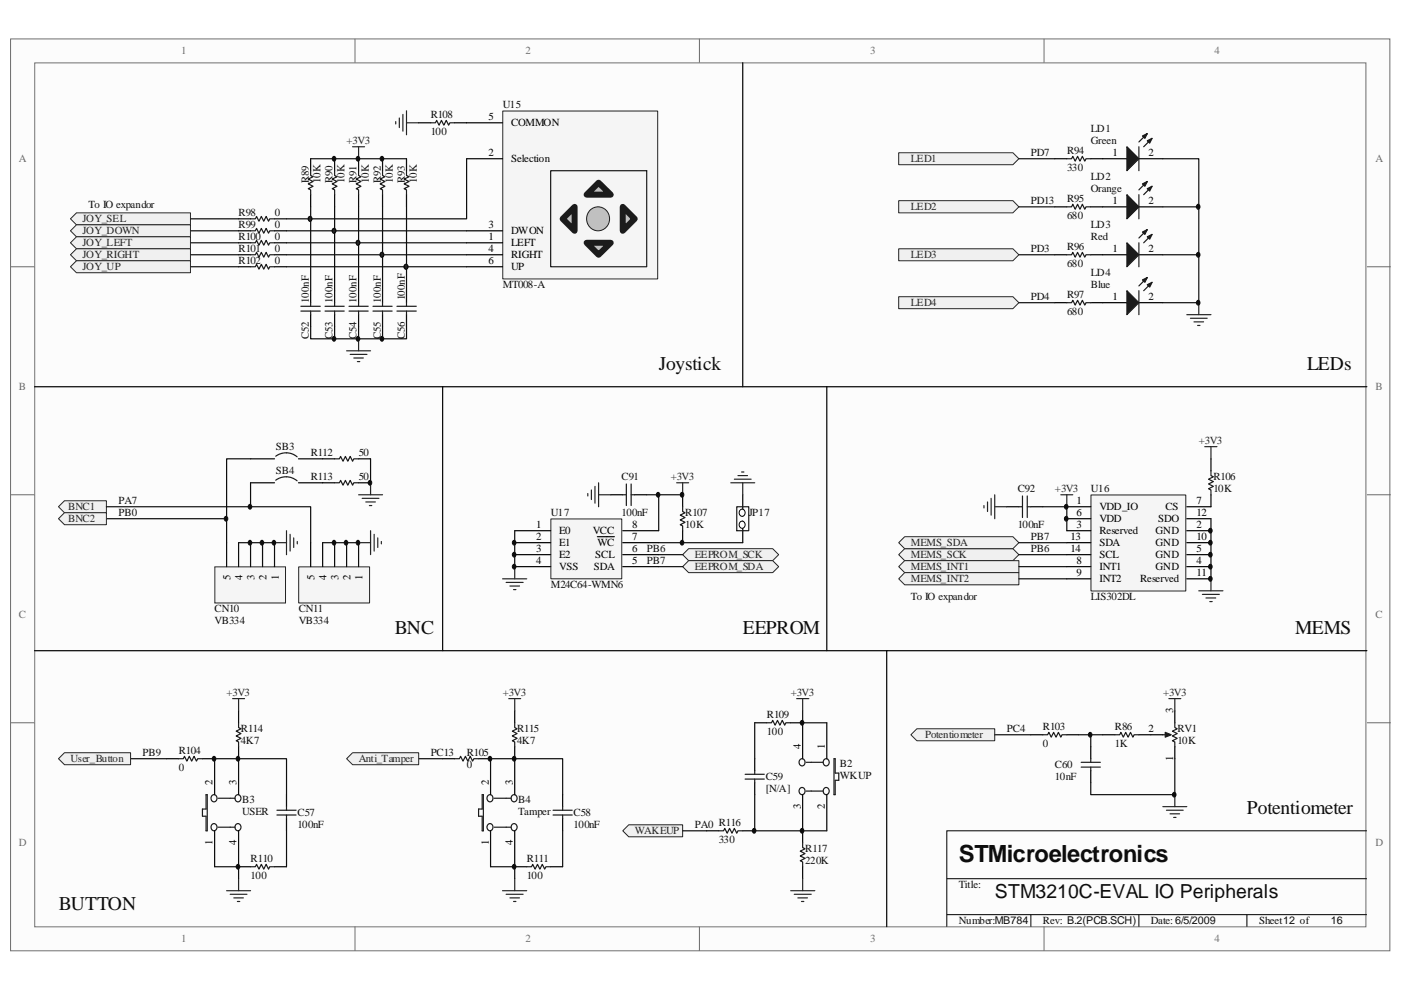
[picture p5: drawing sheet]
<svg xmlns="http://www.w3.org/2000/svg" width="297mm" height="210mm" viewBox="0 0 297 210" stroke-linecap="round" stroke-linejoin="round" font-family="sans-serif">
<defs><g id="words">
<text font-size="5" fill="#0e0e0e" x="203.3" y="182.7">STMicroelectronics</text>
<g font-size="4.1" fill="#0e0e0e">
<text x="139.7" y="78.5">Joystick</text>
<text x="277.1" y="78.5">LEDs</text>
<text x="83.7" y="134.5">BNC</text>
<text x="157.5" y="134.5">EEPROM</text>
<text x="274.6" y="134.5">MEMS</text>
<text x="264.4" y="172.6">Potentiometer</text>
<text x="210.9" y="190.5">STM3210C-EVAL IO Peripherals</text>
<text x="12.4" y="193">BUTTON</text>
</g>
<g font-size="2.3" fill="#706f64">
<text x="38.4" y="11.5">1</text>
<text x="111.4" y="11.5">2</text>
<text x="184.5" y="11.5">3</text>
<text x="257.5" y="11.5">4</text>
<text x="4" y="34.4">A</text>
<text x="291.6" y="34.4">A</text>
<text x="4" y="82.7">B</text>
<text x="291.6" y="82.7">B</text>
<text x="4" y="131.1">C</text>
<text x="291.6" y="131.1">C</text>
<text x="4" y="179.4">D</text>
<text x="291.6" y="179.4">D</text>
<text x="38.4" y="199.8">1</text>
<text x="111.4" y="199.8">2</text>
<text x="184.5" y="199.8">3</text>
<text x="257.5" y="199.8">4</text>
</g>
<g font-size="2.3" fill="#0e0e0e">
<text x="106.6" y="22.9">U15</text>
<text x="91.3" y="25">R108</text>
<text x="91.3" y="28.5">100</text>
<text x="231.3" y="28">LD1</text>
<text x="218.6" y="33.1">PD7</text>
<text x="226.2" y="32.6">R94</text>
<text x="231.3" y="30.6">Green</text>
<text x="65.4" y="38.8" transform="rotate(-90 65.4 38.8)">R89</text>
<text x="68" y="38.8" transform="rotate(-90 68 38.8)">10K</text>
<text x="70.5" y="38.8" transform="rotate(-90 70.5 38.8)">R90</text>
<text x="73.1" y="38.8" transform="rotate(-90 73.1 38.8)">10K</text>
<text x="75.6" y="38.8" transform="rotate(-90 75.6 38.8)">R91</text>
<text x="78.2" y="38.8" transform="rotate(-90 78.2 38.8)">10K</text>
<text x="80.7" y="38.8" transform="rotate(-90 80.7 38.8)">R92</text>
<text x="83.3" y="38.8" transform="rotate(-90 83.3 38.8)">10K</text>
<text x="85.8" y="38.8" transform="rotate(-90 85.8 38.8)">R93</text>
<text x="88.3" y="38.8" transform="rotate(-90 88.3 38.8)">10K</text>
<text x="226.2" y="36.2">330</text>
<text x="231.3" y="38.2">LD2</text>
<text x="231.3" y="40.8">Orange</text>
<text x="18.8" y="44.1">To IO expandor</text>
<text x="50.6" y="45.8">R98</text>
<text x="58.2" y="45.8">0</text>
<text x="218.6" y="43.3">PD13</text>
<text x="226.2" y="42.8">R95</text>
<text x="226.2" y="46.4">680</text>
<text x="50.6" y="53.5">R101</text>
<text x="50.6" y="50.9">R100</text>
<text x="50.6" y="48.4">R99</text>
<text x="58.2" y="53.5">0</text>
<text x="58.2" y="50.9">0</text>
<text x="58.2" y="48.4">0</text>
<text x="218.6" y="53.5">PD3</text>
<text x="226.2" y="53">R96</text>
<text x="231.3" y="48.4">LD3</text>
<text x="231.3" y="50.9">Red</text>
<text x="50.6" y="56">R102</text>
<text x="58.2" y="56">0</text>
<text x="226.2" y="56.5">680</text>
<text x="231.3" y="58.6">LD4</text>
<text x="65.4" y="64.2" transform="rotate(-90 65.4 64.2)">100nF</text>
<text x="70.5" y="64.2" transform="rotate(-90 70.5 64.2)">100nF</text>
<text x="75.6" y="64.2" transform="rotate(-90 75.6 64.2)">100nF</text>
<text x="80.7" y="64.2" transform="rotate(-90 80.7 64.2)">100nF</text>
<text x="85.8" y="63.7" transform="rotate(-90 85.8 63.7)">100nF</text>
<text x="106.6" y="61.1">MT008-A</text>
<text x="218.6" y="63.7">PD4</text>
<text x="226.2" y="63.2">R97</text>
<text x="231.3" y="61.1">Blue</text>
<text x="65.4" y="71.8" transform="rotate(-90 65.4 71.8)">C52</text>
<text x="70.5" y="71.8" transform="rotate(-90 70.5 71.8)">C53</text>
<text x="75.6" y="71.8" transform="rotate(-90 75.6 71.8)">C54</text>
<text x="80.7" y="71.8" transform="rotate(-90 80.7 71.8)">C55</text>
<text x="85.8" y="71.8" transform="rotate(-90 85.8 71.8)">C56</text>
<text x="226.2" y="66.7">680</text>
<text x="58.5" y="95.5">SB3</text>
<text x="58.5" y="100.5">SB4</text>
<text x="65.9" y="96.7">R112</text>
<text x="65.9" y="101.8">R113</text>
<text x="76.1" y="96.7">50</text>
<text x="76.1" y="101.8">50</text>
<text x="131.8" y="101.8">C91</text>
<text x="257.3" y="101.8">R106</text>
<text x="25.1" y="106.9">PA7</text>
<text x="215.8" y="104.4">C92</text>
<text x="231.3" y="104.4">U16</text>
<text x="257.3" y="104.4">10K</text>
<text x="25.1" y="109.4">PB0</text>
<text x="116.8" y="109.4">U17</text>
<text x="131.8" y="109.4">100nF</text>
<text x="145.3" y="109.4">R107</text>
<text x="145.3" y="112">10K</text>
<text x="158.7" y="109.4">JP17</text>
<text x="215.8" y="112">100nF</text>
<text x="137.1" y="117.1">PB6</text>
<text x="137.1" y="119.6">PB7</text>
<text x="218.6" y="114.6">PB7</text>
<text x="218.6" y="117.1">PB6</text>
<text x="116.8" y="124.7">M24C64-WMN6</text>
<text x="45.5" y="129.8">CN10</text>
<text x="63.3" y="129.8">CN11</text>
<text x="193.1" y="127.3">To IO expandor</text>
<text x="231.3" y="127.3">LIS302DL</text>
<text x="45.5" y="132.3">VB334</text>
<text x="63.3" y="132.3">VB334</text>
<text x="51.1" y="155.2">R114</text>
<text x="109.6" y="155.2">R115</text>
<text x="162.6" y="152.2">R109</text>
<text x="162.6" y="155.7">100</text>
<text x="213.5" y="155.2">PC4</text>
<text x="221.1" y="154.7">R103</text>
<text x="236.4" y="154.7">R86</text>
<text x="249.6" y="155.2">RV1</text>
<text x="30.2" y="160.3">PB9</text>
<text x="37.9" y="159.8">R104</text>
<text x="51.1" y="157.8">4K7</text>
<text x="91.3" y="160.3">PC13</text>
<text x="99" y="160.3">R105</text>
<text x="109.6" y="157.8">4K7</text>
<text x="221.1" y="158.3">0</text>
<text x="236.4" y="158.3">1K</text>
<text x="249.6" y="157.8">10K</text>
<text x="37.9" y="163.4">0</text>
<text x="99" y="162.9">0</text>
<text x="162.3" y="165.4">C59</text>
<text x="162.3" y="168">[N/A]</text>
<text x="178.1" y="162.6">B2</text>
<text x="178.1" y="165.2">WKUP</text>
<text x="223.6" y="162.9">C60</text>
<text x="223.6" y="165.4">10nF</text>
<text x="51.3" y="170.3">B3</text>
<text x="51.3" y="172.8">USER</text>
<text x="63.1" y="173.1">C57</text>
<text x="109.9" y="170.3">B4</text>
<text x="109.9" y="172.8">Tamper</text>
<text x="121.6" y="173.1">C58</text>
<text x="63.1" y="175.6">100nF</text>
<text x="121.6" y="175.6">100nF</text>
<text x="147.3" y="175.6">PA0 R116</text>
<text x="152.4" y="178.6">330</text>
<text x="53.1" y="182.7">R110</text>
<text x="111.7" y="182.7">R111</text>
<text x="170.7" y="180.7">R117</text>
<text x="170.7" y="183.2">220K</text>
<text x="53.1" y="186.3">100</text>
<text x="111.7" y="186.3">100</text>
<text x="203.3" y="188.3">Title:</text>
<text x="203.3" y="196">Number:MB784</text>
<text x="221.1" y="196">Rev: B.2(PCB.SCH)</text>
<text x="244" y="196">Date:6/5/2009</text>
<text x="267" y="196">Sheet12 of</text>
<text x="282.2" y="196">16</text>
</g>
<g font-size="2.3">
<text x="103.5" y="25.5">5</text>
<text x="108.4" y="26.8">COMMON</text>
<text x="103.5" y="33.1">2</text>
<text x="108.4" y="34.4">Selection</text>
<text x="235.9" y="33.1">1</text>
<text x="243.5" y="33.1">2</text>
<text x="235.9" y="43.3">1</text>
<text x="243.5" y="43.3">2</text>
<text x="103.5" y="48.4">3</text>
<text x="103.5" y="50.9">1</text>
<text x="103.5" y="53.5">4</text>
<text x="108.4" y="49.7">DWON</text>
<text x="108.4" y="52.2">LEFT</text>
<text x="235.9" y="53.5">1</text>
<text x="243.5" y="53.5">2</text>
<text x="103.5" y="56">6</text>
<text x="108.4" y="54.7">RIGHT</text>
<text x="108.4" y="57.3">UP</text>
<text x="235.9" y="63.7">1</text>
<text x="243.5" y="63.7">2</text>
<text x="228.3" y="106.9">1</text>
<text x="253.7" y="106.9">7</text>
<text x="113.7" y="112">1</text>
<text x="118.6" y="113.3">E0</text>
<text x="125.7" y="113.3">VCC</text>
<text x="134.1" y="112">8</text>
<text x="228.3" y="112">3</text>
<text x="228.3" y="109.4">6</text>
<text x="233.1" y="108.2">VDD_IO</text>
<text x="233.1" y="113.3">Reserved</text>
<text x="233.1" y="110.7">VDD</text>
<text x="245" y="113.3">GND</text>
<text x="245.6" y="110.7">SDO</text>
<text x="247.1" y="108.2">CS</text>
<text x="253.7" y="109.4">12</text>
<text x="253.7" y="112">2</text>
<text x="113.7" y="114.6">2</text>
<text x="113.7" y="117.1">3</text>
<text x="113.7" y="119.6">4</text>
<text x="118.6" y="115.8">E1</text>
<text x="118.6" y="118.4">E2</text>
<text x="126.2" y="118.4">SCL</text>
<text x="126.7" y="115.8">WC</text>
<text x="134.1" y="119.6">5</text>
<text x="134.1" y="117.1">6</text>
<text x="134.1" y="114.6">7</text>
<text x="227" y="114.6">13</text>
<text x="227" y="117.1">14</text>
<text x="228.3" y="119.6">8</text>
<text x="233.1" y="115.8">SDA</text>
<text x="233.1" y="118.4">SCL</text>
<text x="245" y="118.4">GND</text>
<text x="245" y="115.8">GND</text>
<text x="253.7" y="119.6">4</text>
<text x="253.7" y="117.1">5</text>
<text x="253.7" y="114.6">10</text>
<text x="48.9" y="123" transform="rotate(-90 48.9 123)">5</text>
<text x="51.4" y="123" transform="rotate(-90 51.4 123)">4</text>
<text x="54" y="123" transform="rotate(-90 54 123)">3</text>
<text x="56.5" y="123" transform="rotate(-90 56.5 123)">2</text>
<text x="59.1" y="123" transform="rotate(-90 59.1 123)">1</text>
<text x="66.7" y="123" transform="rotate(-90 66.7 123)">5</text>
<text x="69.3" y="123" transform="rotate(-90 69.3 123)">4</text>
<text x="71.8" y="123" transform="rotate(-90 71.8 123)">3</text>
<text x="74.3" y="123" transform="rotate(-90 74.3 123)">2</text>
<text x="76.9" y="123" transform="rotate(-90 76.9 123)">1</text>
<text x="118.6" y="120.9">VSS</text>
<text x="125.9" y="120.9">SDA</text>
<text x="228.3" y="122.2">9</text>
<text x="233.1" y="120.9">INT1</text>
<text x="233.1" y="123.4">INT2</text>
<text x="241.7" y="123.4">Reserved</text>
<text x="245" y="120.9">GND</text>
<text x="253.7" y="122.2">11</text>
<text x="243.5" y="155.2">2</text>
<text x="248.7" y="151.2" transform="rotate(-90 248.7 151.2)">3</text>
<text x="169.8" y="158.8" transform="rotate(-90 169.8 158.8)">4</text>
<text x="174.9" y="158.8" transform="rotate(-90 174.9 158.8)">1</text>
<text x="248.7" y="161.4" transform="rotate(-90 248.7 161.4)">1</text>
<text x="45.1" y="166.5" transform="rotate(-90 45.1 166.5)">2</text>
<text x="50.2" y="166.5" transform="rotate(-90 50.2 166.5)">3</text>
<text x="103.6" y="166.5" transform="rotate(-90 103.6 166.5)">2</text>
<text x="108.7" y="166.5" transform="rotate(-90 108.7 166.5)">3</text>
<text x="169.8" y="171.6" transform="rotate(-90 169.8 171.6)">3</text>
<text x="174.9" y="171.6" transform="rotate(-90 174.9 171.6)">2</text>
<text x="45.1" y="179.2" transform="rotate(-90 45.1 179.2)">1</text>
<text x="50.2" y="179.2" transform="rotate(-90 50.2 179.2)">4</text>
<text x="103.6" y="179.2" transform="rotate(-90 103.6 179.2)">1</text>
<text x="108.7" y="179.2" transform="rotate(-90 108.7 179.2)">4</text>
</g>
<g font-size="2.3" fill="#262626">
<text x="73.5" y="30.6">+3V3</text>
<text x="193.1" y="34.4">LED1</text>
<text x="17.5" y="47.1">JOY_SEL</text>
<text x="193.1" y="44.6">LED2</text>
<text x="17.5" y="49.7">JOY_DOWN</text>
<text x="17.5" y="52.2">JOY_LEFT</text>
<text x="17.5" y="54.7">JOY_RIGHT</text>
<text x="17.5" y="57.3">JOY_UP</text>
<text x="193.1" y="54.7">LED3</text>
<text x="193.1" y="64.9">LED4</text>
<text x="254.2" y="94.2">+3V3</text>
<text x="142.2" y="101.8">+3V3</text>
<text x="223.6" y="104.4">+3V3</text>
<text x="14.5" y="108.2">BNC1</text>
<text x="14.5" y="110.7">BNC2</text>
<text x="147.3" y="118.4">EEPROM_SCK</text>
<text x="193.1" y="118.4">MEMS_SCK</text>
<text x="193.1" y="115.8">MEMS_SDA</text>
<text x="147.3" y="120.9">EEPROM_SDA</text>
<text x="193.1" y="120.9">MEMS_INT1</text>
<text x="193.1" y="123.4">MEMS_INT2</text>
<text x="48" y="147.6">+3V3</text>
<text x="106.6" y="147.6">+3V3</text>
<text x="167.7" y="147.6">+3V3</text>
<text x="246.6" y="147.6">+3V3</text>
<text x="15" y="161.6">User_Button</text>
<text x="76.1" y="161.6">Anti_Tamper</text>
<text x="196.2" y="156.5">Potentiometer</text>
<text x="134.6" y="176.9">WAKEUP</text>
</g>
</g></defs>
<path d="M2.3 8.3h292.4v193.3h-292.4z" fill="#fcfcfc"/>
<path d="M2.2 8.3h292.5v193.3h-292.5z" fill="none" stroke="#6e6e6e" stroke-width=".21"/>
<path d="M7.4 13.4h282.2v183.1h-282.2z" fill="#fcfcfc"/>
<g fill="none" stroke="#6e6e6e" stroke-width=".21">
<path d="M7.4 13.3h282.2v183.2h-282.2zM75.3 8.2v5.1M148.3 8.2v5.1M221.4 8.2v5.1M2.2 56.6h5.1M289.8 56.6h5.1M2.2 104.9h5.1M289.8 104.9h5.1M2.2 153.2h5.1M289.8 153.2h5.1M75.3 196.5v5.1M148.3 196.5v5.1"/>
<path d="M221.4 196.5v5.1"/>
</g>
<path d="M289.8 176.1h-89.1v20.4M200.7 186.3h89.1M200.7 193.9h89.1M218.6 193.9v2.6M241.5 193.9v2.6M264.4 193.9v2.6" fill="none" stroke="#000" stroke-width=".21"/>
<path d="M45.6 120.2h14.9v7.6h-14.9z" fill="#f5f5f5"/>
<path d="M45.5 120.2h15v7.6h-15z" fill="none" stroke="#262626" stroke-width=".21"/>
<path d="M48 115.1v5M50.6 115.1v5M53.1 115.1v5M55.7 115.1v5M58.2 115.1v5" fill="none" stroke="#000" stroke-width=".25"/>
<path d="M22.6 110h25.4v5.1M50.6 115.1h7.6" fill="none" stroke="#0e0e0e" stroke-width=".25"/>
<path d="M58.2 115.1h2.5M60.7 112.5v5.1M61.5 113.3v3.5M62.3 114v2.1M63 114.8v.5" fill="none" stroke="#262626" stroke-width=".25"/>
<path d="M12.4 107.4l1.3-1.2h8.9v2.5h-8.9z" fill-rule="evenodd" fill="#f0f0f0"/>
<path d="M12.4 107.4l1.3-1.2h8.9v2.5h-8.9z" fill="none" stroke="#262626" stroke-width=".21"/>
<path d="M63.4 120.2h15v7.6h-15z" fill="#f5f5f5"/>
<path d="M63.3 120.2h15.1v7.6h-15.1z" fill="none" stroke="#262626" stroke-width=".21"/>
<path d="M65.9 115.1v5M68.4 115.1v5M70.9 115.1v5M73.5 115.1v5M76 115.1v5" fill="none" stroke="#000" stroke-width=".25"/>
<path d="M22.6 107.4h43.3v7.7M68.4 115.1h7.6" fill="none" stroke="#0e0e0e" stroke-width=".25"/>
<path d="M76 115.1h2.6M78.6 112.5v5.1M79.3 113.3v3.5M80.1 114v2.1M80.9 114.8v.5" fill="none" stroke="#262626" stroke-width=".25"/>
<path d="M12.4 110l1.3-1.3h8.9v2.6h-8.9z" fill-rule="evenodd" fill="#f0f0f0"/>
<path d="M12.4 110l1.3-1.3h8.9v2.6h-8.9z" fill="none" stroke="#262626" stroke-width=".21"/>
<path d="M233.8 54h5.1M241.5 54h5M53.1 97.3h5.1M63.3 97.3h7.6M76 97.3h2.6M53.1 102.4h5.1M63.3 102.4h7.6M76 102.4h2.6" fill="none" stroke="#000" stroke-width=".25"/>
<path d="M58.5 96.7a3.7 3.7 0 0 1 4.5 .2M70.9 97.3h1.1l.2-.5 .5 1 .5-1 .5 1 .5-1 .6 1 .2-.5h1M58.5 101.8a3.7 3.7 0 0 1 4.5 .1M70.9 102.4h1.1l.2-.5 .5 1 .5-1 .5 1 .5-1 .6 1 .2-.5h1" fill="none" stroke="#1c1c1c" stroke-width=".25"/>
<path d="M76 104.9h5.1M76.8 105.7h3.5M77.6 106.4h2M78.3 107.2h.5M78.6 102.4v2.5" fill="none" stroke="#262626" stroke-width=".25"/>
<path d="M53.1 97.3h-5.1v12.7M78.6 97.3v5.1M53.1 102.4v5" fill="none" stroke="#0e0e0e" stroke-width=".25"/>
<path d="M238.9 51.5l2.6 2.5-2.6 2.6z" fill="#1c1c1c"/>
<path d="M238.9 51.5l2.6 2.5-2.6 2.6zM243.2 48.7l-1.7 1.8M244.3 49.7l-1.8 1.8" fill="none" stroke="#1c1c1c" stroke-width=".25"/>
<path d="M243.2 50.2l1.1-.5-.5 1z" fill="#1c1c1c"/>
<path d="M243.2 50.2l1.1-.5-.5 1z" fill="none" stroke="#1c1c1c" stroke-width=".25"/>
<path d="M242.2 49.2l1-.5-.5 1z" fill="#1c1c1c"/>
<path d="M241.5 51.5v5.1M242.2 49.2l1-.5-.5 1z" fill="none" stroke="#1c1c1c" stroke-width=".25"/>
<path d="M233.8 43.9h5.1M241.5 43.9h5" fill="none" stroke="#000" stroke-width=".25"/>
<path d="M238.9 41.3l2.6 2.6-2.6 2.5z" fill="#1c1c1c"/>
<path d="M243.2 38.5l-1.7 1.8M244.3 39.5l-1.8 1.8M238.9 41.3l2.6 2.6-2.6 2.5z" fill="none" stroke="#1c1c1c" stroke-width=".25"/>
<path d="M243.2 40l1.1-.5-.5 1z" fill="#1c1c1c"/>
<path d="M243.2 40l1.1-.5-.5 1z" fill="none" stroke="#1c1c1c" stroke-width=".25"/>
<path d="M242.2 39l1-.5-.5 1z" fill="#1c1c1c"/>
<path d="M242.2 39l1-.5-.5 1zM241.5 41.3v5.1" fill="none" stroke="#1c1c1c" stroke-width=".25"/>
<path d="M233.8 64.2h5.1M241.5 64.2h5" fill="none" stroke="#000" stroke-width=".25"/>
<path d="M238.9 61.6l2.6 2.6-2.6 2.5z" fill="#1c1c1c"/>
<path d="M243.2 58.8l-1.7 1.8M244.3 59.9l-1.8 1.7M238.9 61.6l2.6 2.6-2.6 2.5z" fill="none" stroke="#1c1c1c" stroke-width=".25"/>
<path d="M243.2 60.4l1.1-.5-.5 1z" fill="#1c1c1c"/>
<path d="M243.2 60.4l1.1-.5-.5 1z" fill="none" stroke="#1c1c1c" stroke-width=".25"/>
<path d="M242.2 59.4l1-.6-.5 1.1z" fill="#1c1c1c"/>
<path d="M242.2 59.4l1-.6-.5 1.1zM241.5 61.6v5.1" fill="none" stroke="#1c1c1c" stroke-width=".25"/>
<path d="M233.8 33.7h5.1M241.5 33.7h5" fill="none" stroke="#000" stroke-width=".25"/>
<path d="M238.9 31.1l2.6 2.6-2.6 2.5z" fill="#1c1c1c"/>
<path d="M238.9 31.1l2.6 2.6-2.6 2.5zM243.2 28.3l-1.7 1.8M244.3 29.3l-1.8 1.8" fill="none" stroke="#1c1c1c" stroke-width=".25"/>
<path d="M243.2 29.8l1.1-.5-.5 1.1z" fill="#1c1c1c"/>
<path d="M243.2 29.8l1.1-.5-.5 1.1z" fill="none" stroke="#1c1c1c" stroke-width=".25"/>
<path d="M242.2 28.8l1-.5-.5 1z" fill="#1c1c1c"/>
<path d="M226.2 33.7h1l.3-.6 .5 1.1 .5-1.1 .5 1.1 .5-1.1 .5 1.1 .2-.5h1.1M241.5 31.1v5.1M242.2 28.8l1-.5-.5 1zM226.2 43.9h1l.3-.6 .5 1.1 .5-1.1 .5 1.1 .5-1.1 .5 1.1 .2-.5h1.1M226.2 54h1l.3-.5 .5 1 .5-1 .5 1 .5-1 .5 1 .2-.5h1.1M226.2 64.2h1l.3-.5 .5 1 .5-1 .5 1 .5-1 .5 1 .2-.5h1.1" fill="none" stroke="#1c1c1c" stroke-width=".25"/>
<path d="M216 33.7h7.6M246.5 33.7h7.7v30.5h-7.7M216 43.9h7.6M216 54h7.6M246.5 43.9h7.7M246.5 54h7.7M216 64.2h7.6" fill="none" stroke="#0e0e0e" stroke-width=".25"/>
<path d="M251.6 66.7h5.1M252.4 67.5h3.5M253.1 68.2h2.1M253.9 69h.5M254.2 64.2v2.5" fill="none" stroke="#262626" stroke-width=".25"/>
<path d="M223.6 33.7h2.6M231.3 33.7h2.5M223.6 43.9h2.6M223.6 54h2.6M231.3 43.9h2.5M231.3 54h2.5M223.6 64.2h2.6M231.3 64.2h2.5" fill="none" stroke="#000" stroke-width=".25"/>
<path d="M190.5 62.9h24.3l1.2 1.3-1.2 1.2h-24.3z" fill-rule="evenodd" fill="#f0f0f0"/>
<path d="M190.5 62.9h24.3l1.2 1.3-1.2 1.2h-24.3z" fill="none" stroke="#262626" stroke-width=".21"/>
<path d="M190.5 52.7h24.3l1.2 1.3-1.2 1.3h-24.3z" fill-rule="evenodd" fill="#f0f0f0"/>
<path d="M190.5 52.7h24.3l1.2 1.3-1.2 1.3h-24.3z" fill="none" stroke="#262626" stroke-width=".21"/>
<path d="M190.5 32.4h24.3l1.2 1.3-1.2 1.2h-24.3z" fill-rule="evenodd" fill="#f0f0f0"/>
<path d="M190.5 32.4h24.3l1.2 1.3-1.2 1.2h-24.3z" fill="none" stroke="#262626" stroke-width=".21"/>
<path d="M190.5 42.5h24.3l1.2 1.4-1.2 1.2h-24.3z" fill-rule="evenodd" fill="#f0f0f0"/>
<path d="M190.5 42.5h24.3l1.2 1.4-1.2 1.2h-24.3z" fill="none" stroke="#262626" stroke-width=".21"/>
<path d="M249.1 150.7v2.5M249.1 158.3v2.6" fill="none" stroke="#000" stroke-width=".25"/>
<path d="M246.5 155.8h1.3" fill="none" stroke="#1c1c1c" stroke-width=".25"/>
<path d="M247.1 155.3l1.2 .5-1.2 .5z" fill="#1c1c1c"/>
<path d="M221.1 155.8h1l.3-.5 .5 1 .5-1 .5 1 .5-1 .5 1 .3-.5h1M247.1 155.3l1.2 .5-1.2 .5zM249.1 153.2v1.1l.5 .2-1 .5 1 .5-1 .5 1 .5-1 .6 .5 .2v1" fill="none" stroke="#1c1c1c" stroke-width=".25"/>
<path d="M218.6 155.8h2.5M226.2 155.8h2.5M244 155.8h2.5" fill="none" stroke="#000" stroke-width=".25"/>
<path d="M247.8 148.1h2.6M249.1 148.1v2.6M246.5 171h5.1M247.3 171.8h3.6M248.1 172.6h2M248.8 173.3h.5M249.1 168.5v2.5" fill="none" stroke="#262626" stroke-width=".25"/>
<path d="M193.1 155.8l1.3-1.3h16.5v2.6h-16.5z" fill-rule="evenodd" fill="#f0f0f0"/>
<path d="M193.1 155.8l1.3-1.3h16.5v2.6h-16.5z" fill="none" stroke="#262626" stroke-width=".21"/>
<g fill="none" stroke="#000" stroke-width=".25">
<path d="M65.9 33.7v2.5M70.9 33.7v2.5M76 33.7v2.5M81.1 33.7v2.5M86.2 33.7v2.5M88.8 26h2.5M96.4 26h2.5M65.9 41.3v2.6M70.9 41.3v2.6M76 41.3v2.6M81.1 41.3v2.6M86.2 41.3v2.6"/>
<path d="M65.9 61.6v2.6M65.9 66.7v2.6M70.9 61.6v2.6M70.9 66.7v2.6M76 61.6v2.6M76 66.7v2.6M81.1 61.6v2.6M81.1 66.7v2.6M86.2 61.6v2.6M86.2 66.7v2.6M231.3 158.3v2.6M231.3 163.4v2.5"/>
</g>
<g fill="none" stroke="#1c1c1c" stroke-width=".25">
<path d="M65.9 36.2v1l.5 .3-1 .5 1 .5-1 .5 1 .5-1 .5 .5 .3v1M70.9 36.2v1l.6 .3-1.1 .5 1.1 .5-1.1 .5 1.1 .5-1.1 .5 .5 .3v1M76 36.2v1l.5 .3-1 .5 1 .5-1 .5 1 .5-1 .5 .5 .3v1M81.1 36.2v1l.5 .3-1 .5 1 .5-1 .5 1 .5-1 .5 .5 .3v1M86.2 36.2v1l.5 .3-1 .5 1 .5-1 .5 1 .5-1 .5 .5 .3v1M91.3 26h1l.3-.5 .5 1 .5-1 .5 1 .5-1 .5 1 .3-.5h1M63.8 64.9h4.1M63.8 66h4.1M65.9 64.2v.7M65.9 66v.7M68.9 64.9h4.1M68.9 66h4.1"/>
<path d="M70.9 64.2v.7M70.9 66v.7M74 64.9h4.1M74 66h4.1M76 64.2v.7M76 66v.7M79.1 64.9h4M79.1 66h4M81.1 64.2v.7M81.1 66v.7M84.2 64.9h4.1M84.2 66h4.1"/>
<path d="M86.2 64.2v.7M86.2 66v.7M229.2 161.6h4.1M229.2 162.6h4.1M231.3 160.9v.7M231.3 162.6v.8"/>
</g>
<g fill="none" stroke="#0e0e0e" stroke-width=".25">
<path d="M65.9 33.7h20.3M65.9 43.9v17.7M70.9 43.9v17.7M76 43.9v17.7M81.1 43.9v17.7M86.2 43.9v17.7M65.9 69.3v2.5h20.3v-2.5M70.9 69.3v2.5M76 69.3v2.5M81.1 69.3v2.5M228.7 155.8h5.1M231.3 155.8v2.5"/>
<path d="M249.1 160.9v7.6h-17.8v-2.6"/>
</g>
<path d="M74.8 31.1h2.5M76 31.1v2.6M83.9 25.8v.5M84.7 25v2.1M85.4 24.3v3.5M86.2 23.5v5.1M86.2 26h2.6M73.5 74.4h5.1M74.2 75.1h3.6M75 75.9h2M75.8 76.7h.5M76 71.8v2.6" fill="none" stroke="#262626" stroke-width=".25"/>
<path d="M106.6 23.6h32.8v35.5h-32.8z" fill="#f5f5f5"/>
<path d="M106.6 23.5h32.8v35.6h-32.8z" fill="none" stroke="#262626" stroke-width=".21"/>
<circle cx="126.8" cy="46.4" r="2.49" fill="#c0c0c0"/>
<circle cx="126.8" cy="46.4" r="2.49" fill="none" stroke="#1c1c1c" stroke-width=".21"/>
<path d="M124.4 41.3l2.5-2.6 2.6 2.6z" fill="#c0c0c0"/>
<path d="M126.9 38.7l2.6 2.6h-5.1z" fill="none" stroke="#1c1c1c" stroke-width="1.3"/>
<path d="M121.8 43.9v5l-2.5-2.5z" fill="#c0c0c0"/>
<path d="M121.8 43.9v5l-2.5-2.5z" fill="none" stroke="#1c1c1c" stroke-width="1.3"/>
<path d="M124.4 51.5h5.1l-2.6 2.5z" fill="#c0c0c0"/>
<path d="M124.4 51.5h5.1l-2.6 2.5z" fill="none" stroke="#1c1c1c" stroke-width="1.3"/>
<path d="M132 43.9l2.6 2.5-2.6 2.5z" fill="#c0c0c0"/>
<path d="M132 43.9l2.6 2.5-2.6 2.5z" fill="none" stroke="#1c1c1c" stroke-width="1.3"/>
<g fill="none" stroke="#1c1c1c" stroke-width=".25">
<path d="M116.8 36.2h20.3v20.4h-20.3zM53.1 56.6h1l.3-.6 .5 1.1 .5-1.1 .5 1.1 .5-1.1 .5 1.1 .3-.5h1M53.1 54h1l.3-.5 .5 1 .5-1 .5 1 .5-1 .5 1 .3-.5h1M53.1 51.5h1l.3-.5 .5 1 .5-1 .5 1 .5-1 .5 1 .3-.5h1M53.1 48.9h1l.3-.5 .5 1 .5-1 .5 1 .5-1 .5 1 .3-.5h1M53.1 46.4h1l.3-.5 .5 1 .5-1 .5 1 .5-1 .5 1 .3-.5h1M50.6 153.2v1.1l.5 .2-1 .5 1 .5-1 .5 1 .5-1 .6 .5 .2v1M109.1 153.2v1.1l.5 .2-1 .5 1 .5-1 .5 1 .5-1 .6 .5 .2v1M162.6 153.2h1l.2-.5 .5 1.1 .5-1.1 .6 1.1 .5-1.1 .5 1.1 .2-.6h1M43.7 168.5h.2v7.6h-.2v-3h-.8v-1.6h.8zM44.9 174.8a.68 .68 0 0 1 .9 .1 .68 .68 0 0 1 0 .9 .68 .68 0 0 1-.9 .1 .9 .9 0 0 1 0-1.1zM44.9 168.7a.68 .68 0 0 1 .9 .1 .68 .68 0 0 1 0 .9 .68 .68 0 0 1-.9 .1 .92 .92 0 0 1 0-1.1z"/>
<path d="M46.3 175.4h3.5M46.3 169.2h3.5M50 168.7a.68 .68 0 0 1 .9 .1 .68 .68 0 0 1 0 .9 .68 .68 0 0 1-.9 .1 .92 .92 0 0 1 0-1.1zM50 174.8a.68 .68 0 0 1 .9 .1 .68 .68 0 0 1 0 .9 .68 .68 0 0 1-.9 .1 .9 .9 0 0 1 0-1.1zM58.7 171.8h4.1M58.7 172.8h4.1M60.7 171v.8M60.7 172.8v.8M102.2 168.5h.3v7.6h-.3v-3h-.7v-1.6h.7zM103.4 174.8a.67 .67 0 0 1 .9 .1 .67 .67 0 0 1 0 .9 .67 .67 0 0 1-.9 .1 .84 .84 0 0 1 0-1.1zM103.4 168.7a.67 .67 0 0 1 .9 .1 .67 .67 0 0 1 0 .9 .67 .67 0 0 1-.9 .1 .86 .86 0 0 1 0-1.1zM104.8 175.4h3.6"/>
<path d="M104.8 169.2h3.6M108.5 168.7a.68 .68 0 0 1 1 .1 .68 .68 0 0 1 0 .9 .68 .68 0 0 1-1 .1 .92 .92 0 0 1 0-1.1zM108.5 174.8a.68 .68 0 0 1 1 .1 .68 .68 0 0 1 0 .9 .68 .68 0 0 1-1 .1 .9 .9 0 0 1 0-1.1zM117.3 171.8h4M117.3 172.8h4M119.3 171v.8M119.3 172.8v.8M158 165.2h4M158 164.2h4M160 163.4v.8M160 165.2v.7M169.6 167.2a.67 .67 0 0 1 .9 .1 .67 .67 0 0 1 0 .9 .67 .67 0 0 1-.9 .1 .86 .86 0 0 1 0-1.1z"/>
<path d="M169.6 161.1a.67 .67 0 0 1 .9 .1 .67 .67 0 0 1 0 .9 .67 .67 0 0 1-.9 .1 .86 .86 0 0 1 0-1.1zM170.2 178.7v1l.5 .3-1 .5 1 .5-1 .5 1 .5-1 .5 .5 .3v1M170.9 161.6h3.6M170.9 167.7h3.6M174.7 161.1a.68 .68 0 0 1 .9 .1 .68 .68 0 0 1 0 .9 .68 .68 0 0 1-.9 .1 .92 .92 0 0 1 0-1.1zM174.7 167.2a.68 .68 0 0 1 .9 .1 .68 .68 0 0 1 0 .9 .68 .68 0 0 1-.9 .1 .92 .92 0 0 1 0-1.1zM176.8 160.9h.3v3h.7v1.5h-.7v3.1h-.3zM53.1 183.8h1l.3-.5 .5 1 .5-1 .5 1 .5-1 .5 1 .3-.5h1M111.7 183.8h1l.2-.5 .5 1 .6-1 .5 1 .5-1 .5 1 .2-.5h1.1"/>
</g>
<g fill="none" stroke="#000" stroke-width=".25">
<path d="M98.9 26h7.6M98.9 33.7h7.6M50.6 48.9h2.5M50.6 51.5h2.5M50.6 54h2.5M50.6 56.6h2.5M50.6 46.4h2.5M58.2 48.9h2.5M58.2 51.5h2.5M58.2 54h2.5M58.2 56.6h2.5M58.2 46.4h2.5"/>
<path d="M98.9 48.9h7.6M98.9 51.5h7.6M98.9 54h7.6M98.9 56.6h7.6M50.6 150.7v2.5M50.6 158.3v10.2M109.1 150.7v2.5M109.1 158.3v10.2M160 153.2h2.6M167.6 153.2h2.6v7.7M175.3 153.2v7.7M45.5 160.9v7.6"/>
<path d="M45.5 176.1v7.7M50.6 176.1v7.7h2.5M60.7 168.5v2.5M60.7 173.6v2.5M104 160.9v7.6M104 176.1v7.7M109.1 176.1v7.7h2.6M119.3 168.5v2.5M119.3 173.6v2.5M160 160.9v2.5M160 165.9v2.6M170.2 168.5v10.2"/>
<path d="M175.3 168.5v7.6M58.2 183.8h2.5M116.8 183.8h2.5M170.2 183.8v2.5"/>
</g>
<g fill="none" stroke="#262626" stroke-width=".25">
<path d="M49.3 148.1h2.6M50.6 148.1v2.6M107.9 148.1h2.5M109.1 148.1v2.6M168.9 148.1h2.6M170.2 148.1v2.6M48 188.8h5.1M48.8 189.6h3.6M49.6 190.4h2M50.3 191.1h.5M50.6 186.3v2.5M106.5 188.8h5.2"/>
<path d="M107.3 189.6h3.6M108.1 190.4h2M108.9 191.1h.5M109.1 186.3v2.5M167.6 188.8h5.2M168.4 189.6h3.6M169.2 190.4h2M169.9 191.1h.5M170.2 186.3v2.5"/>
</g>
<g fill="none" stroke="#0e0e0e" stroke-width=".25">
<path d="M98.9 33.7v12.7h-38.2M40.4 56.6h10.2M40.4 54h10.2M40.4 51.5h10.2M40.4 48.9h10.2M40.4 46.4h10.2M60.7 56.6h38.2M60.7 54h38.2M60.7 51.5h38.2M60.7 48.9h38.2M160 153.2v7.7M170.2 150.7v2.5h5.1"/>
<path d="M45.5 160.9h15.2v7.6M60.7 176.1v7.7M104 160.9h15.3v7.6M119.3 176.1v7.7M160 168.5v7.6h15.3M45.5 183.8h5.1v2.5M104 183.8h5.1v2.5"/>
</g>
<path d="M85.9 56.1a.47 .47 0 0 1 .6 .4 .47 .47 0 0 1-.6 .5 .6 .6 0 0 1 0-.9z" fill-rule="evenodd" fill="#262626"/>
<path d="M85.9 56.1a.47 .47 0 0 1 .6 .4 .47 .47 0 0 1-.6 .5 .6 .6 0 0 1 0-.9z" fill="none" stroke="#262626" stroke-width=".21"/>
<path d="M80.8 53.6a.46 .46 0 0 1 .6 .4 .46 .46 0 0 1-.6 .5 .61 .61 0 0 1 0-.9z" fill-rule="evenodd" fill="#262626"/>
<path d="M80.8 53.6a.46 .46 0 0 1 .6 .4 .46 .46 0 0 1-.6 .5 .61 .61 0 0 1 0-.9z" fill="none" stroke="#262626" stroke-width=".21"/>
<path d="M75.7 51a.45 .45 0 0 1 .6 .5 .45 .45 0 0 1-.6 .4 .6 .6 0 0 1 0-.9z" fill-rule="evenodd" fill="#262626"/>
<path d="M75.7 51a.45 .45 0 0 1 .6 .5 .45 .45 0 0 1-.6 .4 .6 .6 0 0 1 0-.9z" fill="none" stroke="#262626" stroke-width=".21"/>
<path d="M70.6 48.5a.45 .45 0 0 1 .6 .4 .45 .45 0 0 1-.6 .5 .6 .6 0 0 1 0-.9z" fill-rule="evenodd" fill="#262626"/>
<path d="M70.6 48.5a.45 .45 0 0 1 .6 .4 .45 .45 0 0 1-.6 .5 .6 .6 0 0 1 0-.9z" fill="none" stroke="#262626" stroke-width=".21"/>
<path d="M65.5 46a.45 .45 0 0 1 .6 .4 .45 .45 0 0 1-.6 .4 .6 .6 0 0 1 0-.8z" fill-rule="evenodd" fill="#262626"/>
<path d="M65.5 46a.45 .45 0 0 1 .6 .4 .45 .45 0 0 1-.6 .4 .6 .6 0 0 1 0-.8z" fill="none" stroke="#262626" stroke-width=".21"/>
<path d="M35.3 160.9h2.5M42.9 160.9h2.6M93.8 160.9h2.6M101.5 160.9h2.5M149.8 176.1h2.6M157.5 176.1h2.5" fill="none" stroke="#000" stroke-width=".25"/>
<path d="M37.8 160.9h1.1l.2-.5 .5 1 .5-1 .5 1 .5-1 .6 1 .2-.5h1M96.4 160.9h1l.3-.5 .5 1 .5-1 .5 1 .5-1 .5 1 .3-.5h1M152.4 176.1h1l.3-.5 .5 1.1 .5-1.1 .5 1.1 .5-1.1 .5 1.1 .3-.6h1" fill="none" stroke="#1c1c1c" stroke-width=".25"/>
<path d="M27.7 160.9h7.6M88.8 160.9h5" fill="none" stroke="#0e0e0e" stroke-width=".25"/>
<path d="M16.2 45.1h24.2v2.6h-24.2l-1.3-1.3z" fill-rule="evenodd" fill="#f0f0f0"/>
<path d="M16.2 45.1h24.2v2.6h-24.2l-1.3-1.3z" fill="none" stroke="#262626" stroke-width=".21"/>
<path d="M16.2 47.7h24.2v2.5h-24.2l-1.3-1.3z" fill-rule="evenodd" fill="#f0f0f0"/>
<path d="M16.2 47.7h24.2v2.5h-24.2l-1.3-1.3z" fill="none" stroke="#262626" stroke-width=".21"/>
<path d="M14.9 51.5l1.3-1.3h24.2v2.5h-24.2z" fill-rule="evenodd" fill="#f0f0f0"/>
<path d="M14.9 51.5l1.3-1.3h24.2v2.5h-24.2z" fill="none" stroke="#262626" stroke-width=".21"/>
<path d="M14.9 54l1.3-1.3h24.2v2.6h-24.2z" fill-rule="evenodd" fill="#f0f0f0"/>
<path d="M14.9 54l1.3-1.3h24.2v2.6h-24.2z" fill="none" stroke="#262626" stroke-width=".21"/>
<path d="M14.9 56.6l1.3-1.3h24.2v2.5h-24.2z" fill-rule="evenodd" fill="#f0f0f0"/>
<path d="M14.9 56.6l1.3-1.3h24.2v2.5h-24.2z" fill="none" stroke="#262626" stroke-width=".21"/>
<path d="M73.5 160.9l1.3-1.3h14v2.5h-14z" fill-rule="evenodd" fill="#f0f0f0"/>
<path d="M73.5 160.9l1.3-1.3h14v2.5h-14z" fill="none" stroke="#262626" stroke-width=".21"/>
<path d="M132 176.1l1.3-1.2h11.4v2.5h-11.4z" fill-rule="evenodd" fill="#f0f0f0"/>
<path d="M132 176.1l1.3-1.2h11.4v2.5h-11.4z" fill="none" stroke="#262626" stroke-width=".21"/>
<path d="M12.4 160.9l1.3-1.3h14v2.5h-14z" fill-rule="evenodd" fill="#f0f0f0"/>
<path d="M12.4 160.9l1.3-1.3h14v2.5h-14z" fill="none" stroke="#262626" stroke-width=".21"/>
<path d="M144.7 176.1h5.1" fill="none" stroke="#0e0e0e" stroke-width=".25"/>
<path d="M144.7 117.6l1.3-1.3h17.8l1.3 1.3-1.3 1.3h-17.8z" fill-rule="evenodd" fill="#f0f0f0"/>
<path d="M144.7 117.6l1.3-1.3h17.8l1.3 1.3-1.3 1.3h-17.8z" fill="none" stroke="#262626" stroke-width=".21"/>
<path d="M144.7 120.1l1.3-1.2h17.8l1.3 1.2-1.3 1.3h-17.8z" fill-rule="evenodd" fill="#f0f0f0"/>
<path d="M144.7 120.1l1.3-1.2h17.8l1.3 1.2-1.3 1.3h-17.8z" fill="none" stroke="#262626" stroke-width=".21"/>
<path d="M190.5 117.6l1.3-1.3h23l1.2 1.3-1.2 1.3h-23z" fill-rule="evenodd" fill="#f0f0f0"/>
<path d="M190.5 117.6l1.3-1.3h23l1.2 1.3-1.2 1.3h-23z" fill="none" stroke="#262626" stroke-width=".21"/>
<path d="M190.5 115.1l1.3-1.3h23l1.2 1.3-1.2 1.2h-23z" fill-rule="evenodd" fill="#f0f0f0"/>
<path d="M190.5 115.1l1.3-1.3h23l1.2 1.3-1.2 1.2h-23z" fill="none" stroke="#262626" stroke-width=".21"/>
<path d="M190.5 120.1l1.3-1.2h24.2v2.5h-24.2z" fill-rule="evenodd" fill="#f0f0f0"/>
<path d="M190.5 120.1l1.3-1.2h24.2v2.5h-24.2z" fill="none" stroke="#262626" stroke-width=".21"/>
<path d="M191.8 121.4h24.2v2.6h-24.2l-1.3-1.3z" fill-rule="evenodd" fill="#f0f0f0"/>
<path d="M191.8 121.4h24.2v2.6h-24.2l-1.3-1.3z" fill="none" stroke="#262626" stroke-width=".21"/>
<path d="M210.9 155.8h7.7" fill="none" stroke="#0e0e0e" stroke-width=".25"/>
<path d="M116.8 110.1h15v12.6h-15z" fill="#f5f5f5"/>
<path d="M116.8 110h15v12.7h-15z" fill="none" stroke="#262626" stroke-width=".21"/>
<path d="M109.1 112.5h7.7M109.1 115.1h7.7M109.1 117.6h7.7M126.7 113.8h3.6M132 112.5h7.7M132 115.1h7.7M132 117.6h7.7M144.7 104.9v2.5M144.7 112.5v2.6M157.5 110.5v4.6M109.1 120.1h7.7M132 120.1h7.7" fill="none" stroke="#000" stroke-width=".25"/>
<path d="M143.5 102.4h2.5M144.7 102.4v2.5M106.5 122.7h5.2M107.3 123.5h3.6M108.1 124.2h2M108.9 125h.5M109.1 120.1v2.6" fill="none" stroke="#262626" stroke-width=".25"/>
<path d="M144.7 107.4v1.1l.5 .2-1 .5 1 .5-1 .5 1 .5-1 .6 .5 .2v1" fill="none" stroke="#1c1c1c" stroke-width=".25"/>
<path d="M156.9 110.7a.67 .67 0 0 1 .9 .1 .67 .67 0 0 1 0 .9 .67 .67 0 0 1-.9 .1 .86 .86 0 0 1 0-1.1z" fill-rule="evenodd" fill="#fcfcfc"/>
<path d="M156.9 110.7a.67 .67 0 0 1 .9 .1 .67 .67 0 0 1 0 .9 .67 .67 0 0 1-.9 .1 .86 .86 0 0 1 0-1.1z" fill="none" stroke="#000" stroke-width=".21"/>
<path d="M157.5 104.9v4.6" fill="none" stroke="#000" stroke-width=".25"/>
<path d="M156.9 108.2a.67 .67 0 0 1 .9 .1 .67 .67 0 0 1 0 .9 .67 .67 0 0 1-.9 .1 .86 .86 0 0 1 0-1.1z" fill-rule="evenodd" fill="#fcfcfc"/>
<path d="M156.9 108.2a.67 .67 0 0 1 .9 .1 .67 .67 0 0 1 0 .9 .67 .67 0 0 1-.9 .1 .86 .86 0 0 1 0-1.1z" fill="none" stroke="#000" stroke-width=".21"/>
<path d="M156.2 107.4h2.5v5.1h-2.5z" fill="none" stroke="#1c1c1c" stroke-width=".25"/>
<path d="M154.9 102.4h5.1M155.7 101.6h3.6M156.5 100.8h2M157.2 100.1h.5M157.5 102.4v2.5" fill="none" stroke="#262626" stroke-width=".25"/>
<path d="M109.1 112.5v7.6M139.7 117.6h5M144.7 104.9h-5v7.6M139.7 120.1h5" fill="none" stroke="#0e0e0e" stroke-width=".25"/>
<path d="M231.3 105h20.1v20.3h-20.1z" fill="#f5f5f5"/>
<path d="M231.3 104.9h20.1v20.4h-20.1z" fill="none" stroke="#262626" stroke-width=".21"/>
<g fill="none" stroke="#000" stroke-width=".25">
<path d="M157.5 13.3v68.7M7.3 82h282.5M93.8 82v56M175.3 82v56M256.7 97.3v2.5M129.5 104.9h2.5M134.6 104.9h2.5M213.4 107.4h2.6M218.6 107.4h2.5M226.2 107.4h5.1M226.2 112.5h5.1M226.2 117.6h5.1"/>
<path d="M226.2 110h5.1M226.2 115.1h5.1M251.6 112.5h5.1M251.6 117.6h5.1M251.6 110h5.1M251.6 115.1h5.1M256.7 104.9v2.5h-5.1M7.3 138h282.5M188 138v58.5M226.2 120.1h5.1M226.2 122.7h5.1M251.6 120.1h5.1"/>
<path d="M251.6 122.7h5.1M233.8 155.8h2.6M241.5 155.8h2.5"/>
</g>
<g fill="none" stroke="#262626" stroke-width=".25">
<path d="M255.4 94.7h2.6M256.7 94.7v2.6M124.6 104.6v.6M125.4 103.9v2M126.1 103.1v3.6M126.9 104.9h2.6M126.9 102.4v5M208.6 107.2v.5M209.4 106.4v2.1M210.1 105.7v3.5M210.9 104.9v5.1M210.9 107.4h2.5"/>
<path d="M224.9 104.9h2.6M226.2 104.9v2.5M254.2 125.3h5.1M254.9 126h3.6M255.7 126.8h2.1M256.5 127.6h.5M256.7 122.7v2.6"/>
</g>
<path d="M137.1 104.9h2.6M139.7 115.1h17.8M216 115.1h10.2M216 117.6h10.2M221.1 107.4h5.1v5.1M256.7 110v12.7M216 120.1h10.2M216 122.7h10.2" fill="none" stroke="#0e0e0e" stroke-width=".25"/>
<path d="M256.7 99.8v1l.6 .3-1.1 .5 1.1 .5-1.1 .5 1.1 .5-1.1 .5 .5 .3v1M132 104.9h.8M132.8 102.6v4.6M133.8 104.9h.8M133.8 102.6v4.6M216 107.4h.8M216.8 105.2v4.5M217.8 107.4h.8M217.8 105.2v4.5M236.4 155.8h1l.3-.5 .5 1 .5-1 .5 1 .5-1 .5 1 .2-.5h1.1" fill="none" stroke="#1c1c1c" stroke-width=".25"/>
<path d="M45.2 160.4a.46 .46 0 0 1 .6 .5 .46 .46 0 0 1-.6 .4 .61 .61 0 0 1 0-.9z" fill-rule="evenodd" fill="#0e0e0e"/>
<path d="M45.2 160.4a.46 .46 0 0 1 .6 .5 .46 .46 0 0 1-.6 .4 .61 .61 0 0 1 0-.9z" fill="none" stroke="#0e0e0e" stroke-width=".21"/>
<path d="M47.7 109.5a.46 .46 0 0 1 .6 .5 .46 .46 0 0 1-.6 .4 .61 .61 0 0 1 0-.9z" fill-rule="evenodd" fill="#0e0e0e"/>
<path d="M47.7 109.5a.46 .46 0 0 1 .6 .5 .46 .46 0 0 1-.6 .4 .61 .61 0 0 1 0-.9z" fill="none" stroke="#0e0e0e" stroke-width=".21"/>
<path d="M50.3 183.3a.45 .45 0 0 1 .5 .5 .45 .45 0 0 1-.5 .4 .6 .6 0 0 1 0-.9z" fill-rule="evenodd" fill="#0e0e0e"/>
<path d="M50.3 183.3a.45 .45 0 0 1 .5 .5 .45 .45 0 0 1-.5 .4 .6 .6 0 0 1 0-.9z" fill="none" stroke="#0e0e0e" stroke-width=".21"/>
<path d="M50.3 160.4a.46 .46 0 0 1 .5 .5 .46 .46 0 0 1-.5 .4 .61 .61 0 0 1 0-.9z" fill-rule="evenodd" fill="#0e0e0e"/>
<path d="M50.3 160.4a.46 .46 0 0 1 .5 .5 .46 .46 0 0 1-.5 .4 .61 .61 0 0 1 0-.9z" fill="none" stroke="#0e0e0e" stroke-width=".21"/>
<path d="M52.8 114.6a.45 .45 0 0 1 .6 .5 .45 .45 0 0 1-.6 .4 .6 .6 0 0 1 0-.9z" fill-rule="evenodd" fill="#0e0e0e"/>
<path d="M52.8 114.6a.45 .45 0 0 1 .6 .5 .45 .45 0 0 1-.6 .4 .6 .6 0 0 1 0-.9z" fill="none" stroke="#0e0e0e" stroke-width=".21"/>
<path d="M52.8 107a.46 .46 0 0 1 .6 .4 .46 .46 0 0 1-.6 .5 .61 .61 0 0 1 0-.9z" fill-rule="evenodd" fill="#0e0e0e"/>
<path d="M52.8 107a.46 .46 0 0 1 .6 .4 .46 .46 0 0 1-.6 .5 .61 .61 0 0 1 0-.9z" fill="none" stroke="#0e0e0e" stroke-width=".21"/>
<path d="M55.3 114.6a.45 .45 0 0 1 .6 .5 .45 .45 0 0 1-.6 .4 .6 .6 0 0 1 0-.9z" fill-rule="evenodd" fill="#0e0e0e"/>
<path d="M55.3 114.6a.45 .45 0 0 1 .6 .5 .45 .45 0 0 1-.6 .4 .6 .6 0 0 1 0-.9z" fill="none" stroke="#0e0e0e" stroke-width=".21"/>
<path d="M57.9 114.6a.45 .45 0 0 1 .6 .5 .45 .45 0 0 1-.6 .4 .6 .6 0 0 1 0-.9z" fill-rule="evenodd" fill="#0e0e0e"/>
<path d="M57.9 114.6a.45 .45 0 0 1 .6 .5 .45 .45 0 0 1-.6 .4 .6 .6 0 0 1 0-.9z" fill="none" stroke="#0e0e0e" stroke-width=".21"/>
<path d="M65.5 46a.45 .45 0 0 1 .6 .4 .45 .45 0 0 1-.6 .4 .6 .6 0 0 1 0-.8z" fill="none" stroke="#0e0e0e" stroke-width=".25"/>
<path d="M70.6 114.6a.45 .45 0 0 1 .6 .5 .45 .45 0 0 1-.6 .4 .6 .6 0 0 1 0-.9z" fill-rule="evenodd" fill="#0e0e0e"/>
<path d="M70.6 114.6a.45 .45 0 0 1 .6 .5 .45 .45 0 0 1-.6 .4 .6 .6 0 0 1 0-.9z" fill="none" stroke="#0e0e0e" stroke-width=".21"/>
<path d="M70.6 71.4a.45 .45 0 0 1 .6 .4 .45 .45 0 0 1-.6 .5 .6 .6 0 0 1 0-.9z" fill-rule="evenodd" fill="#0e0e0e"/>
<path d="M70.6 71.4a.45 .45 0 0 1 .6 .4 .45 .45 0 0 1-.6 .5 .6 .6 0 0 1 0-.9z" fill="none" stroke="#0e0e0e" stroke-width=".21"/>
<path d="M70.6 48.5a.45 .45 0 0 1 .6 .4 .45 .45 0 0 1-.6 .5 .6 .6 0 0 1 0-.9z" fill="none" stroke="#0e0e0e" stroke-width=".25"/>
<path d="M70.6 33.2a.46 .46 0 0 1 .6 .5 .46 .46 0 0 1-.6 .4 .61 .61 0 0 1 0-.9z" fill-rule="evenodd" fill="#0e0e0e"/>
<path d="M70.6 33.2a.46 .46 0 0 1 .6 .5 .46 .46 0 0 1-.6 .4 .61 .61 0 0 1 0-.9z" fill="none" stroke="#0e0e0e" stroke-width=".21"/>
<path d="M73.2 114.6a.45 .45 0 0 1 .5 .5 .45 .45 0 0 1-.5 .4 .6 .6 0 0 1 0-.9z" fill-rule="evenodd" fill="#0e0e0e"/>
<path d="M73.2 114.6a.45 .45 0 0 1 .5 .5 .45 .45 0 0 1-.5 .4 .6 .6 0 0 1 0-.9z" fill="none" stroke="#0e0e0e" stroke-width=".21"/>
<path d="M75.7 114.6a.45 .45 0 0 1 .6 .5 .45 .45 0 0 1-.6 .4 .6 .6 0 0 1 0-.9z" fill-rule="evenodd" fill="#0e0e0e"/>
<path d="M75.7 114.6a.45 .45 0 0 1 .6 .5 .45 .45 0 0 1-.6 .4 .6 .6 0 0 1 0-.9z" fill="none" stroke="#0e0e0e" stroke-width=".21"/>
<path d="M75.7 71.4a.45 .45 0 0 1 .6 .4 .45 .45 0 0 1-.6 .5 .6 .6 0 0 1 0-.9z" fill-rule="evenodd" fill="#0e0e0e"/>
<path d="M75.7 71.4a.45 .45 0 0 1 .6 .4 .45 .45 0 0 1-.6 .5 .6 .6 0 0 1 0-.9z" fill="none" stroke="#0e0e0e" stroke-width=".21"/>
<path d="M75.7 51a.45 .45 0 0 1 .6 .5 .45 .45 0 0 1-.6 .4 .6 .6 0 0 1 0-.9z" fill="none" stroke="#0e0e0e" stroke-width=".25"/>
<path d="M75.7 33.2a.46 .46 0 0 1 .6 .5 .46 .46 0 0 1-.6 .4 .61 .61 0 0 1 0-.9z" fill-rule="evenodd" fill="#0e0e0e"/>
<path d="M75.7 33.2a.46 .46 0 0 1 .6 .5 .46 .46 0 0 1-.6 .4 .61 .61 0 0 1 0-.9z" fill="none" stroke="#0e0e0e" stroke-width=".21"/>
<path d="M78.2 101.9a.45 .45 0 0 1 .6 .5 .45 .45 0 0 1-.6 .4 .6 .6 0 0 1 0-.9z" fill-rule="evenodd" fill="#0e0e0e"/>
<path d="M78.2 101.9a.45 .45 0 0 1 .6 .5 .45 .45 0 0 1-.6 .4 .6 .6 0 0 1 0-.9z" fill="none" stroke="#0e0e0e" stroke-width=".21"/>
<path d="M80.8 71.4a.45 .45 0 0 1 .6 .4 .45 .45 0 0 1-.6 .5 .6 .6 0 0 1 0-.9z" fill-rule="evenodd" fill="#0e0e0e"/>
<path d="M80.8 71.4a.45 .45 0 0 1 .6 .4 .45 .45 0 0 1-.6 .5 .6 .6 0 0 1 0-.9z" fill="none" stroke="#0e0e0e" stroke-width=".21"/>
<path d="M80.8 53.6a.46 .46 0 0 1 .6 .4 .46 .46 0 0 1-.6 .5 .61 .61 0 0 1 0-.9z" fill="none" stroke="#0e0e0e" stroke-width=".25"/>
<path d="M80.8 33.2a.46 .46 0 0 1 .6 .5 .46 .46 0 0 1-.6 .4 .61 .61 0 0 1 0-.9z" fill-rule="evenodd" fill="#0e0e0e"/>
<path d="M80.8 33.2a.46 .46 0 0 1 .6 .5 .46 .46 0 0 1-.6 .4 .61 .61 0 0 1 0-.9z" fill="none" stroke="#0e0e0e" stroke-width=".21"/>
<path d="M85.9 56.1a.47 .47 0 0 1 .6 .4 .47 .47 0 0 1-.6 .5 .6 .6 0 0 1 0-.9z" fill="none" stroke="#0e0e0e" stroke-width=".25"/>
<path d="M103.7 160.4a.46 .46 0 0 1 .6 .5 .46 .46 0 0 1-.6 .4 .61 .61 0 0 1 0-.9z" fill-rule="evenodd" fill="#0e0e0e"/>
<path d="M103.7 160.4a.46 .46 0 0 1 .6 .5 .46 .46 0 0 1-.6 .4 .61 .61 0 0 1 0-.9z" fill="none" stroke="#0e0e0e" stroke-width=".21"/>
<path d="M108.8 183.3a.45 .45 0 0 1 .6 .5 .45 .45 0 0 1-.6 .4 .6 .6 0 0 1 0-.9z" fill-rule="evenodd" fill="#0e0e0e"/>
<path d="M108.8 183.3a.45 .45 0 0 1 .6 .5 .45 .45 0 0 1-.6 .4 .6 .6 0 0 1 0-.9z" fill="none" stroke="#0e0e0e" stroke-width=".21"/>
<path d="M108.8 160.4a.46 .46 0 0 1 .6 .5 .46 .46 0 0 1-.6 .4 .61 .61 0 0 1 0-.9z" fill-rule="evenodd" fill="#0e0e0e"/>
<path d="M108.8 160.4a.46 .46 0 0 1 .6 .5 .46 .46 0 0 1-.6 .4 .61 .61 0 0 1 0-.9z" fill="none" stroke="#0e0e0e" stroke-width=".21"/>
<path d="M108.8 119.7a.45 .45 0 0 1 .6 .4 .45 .45 0 0 1-.6 .5 .6 .6 0 0 1 0-.9z" fill-rule="evenodd" fill="#0e0e0e"/>
<path d="M108.8 119.7a.45 .45 0 0 1 .6 .4 .45 .45 0 0 1-.6 .5 .6 .6 0 0 1 0-.9z" fill="none" stroke="#0e0e0e" stroke-width=".21"/>
<path d="M108.8 117.2a.45 .45 0 0 1 .6 .4 .45 .45 0 0 1-.6 .4 .6 .6 0 0 1 0-.8z" fill-rule="evenodd" fill="#0e0e0e"/>
<path d="M108.8 117.2a.45 .45 0 0 1 .6 .4 .45 .45 0 0 1-.6 .4 .6 .6 0 0 1 0-.8z" fill="none" stroke="#0e0e0e" stroke-width=".21"/>
<path d="M108.8 114.6a.45 .45 0 0 1 .6 .5 .45 .45 0 0 1-.6 .4 .6 .6 0 0 1 0-.9z" fill-rule="evenodd" fill="#0e0e0e"/>
<path d="M108.8 114.6a.45 .45 0 0 1 .6 .5 .45 .45 0 0 1-.6 .4 .6 .6 0 0 1 0-.9z" fill="none" stroke="#0e0e0e" stroke-width=".21"/>
<path d="M139.3 104.5a.45 .45 0 0 1 .6 .4 .45 .45 0 0 1-.6 .4 .6 .6 0 0 1 0-.8z" fill-rule="evenodd" fill="#0e0e0e"/>
<path d="M139.3 104.5a.45 .45 0 0 1 .6 .4 .45 .45 0 0 1-.6 .4 .6 .6 0 0 1 0-.8z" fill="none" stroke="#0e0e0e" stroke-width=".21"/>
<path d="M144.4 114.6a.45 .45 0 0 1 .6 .5 .45 .45 0 0 1-.6 .4 .6 .6 0 0 1 0-.9z" fill-rule="evenodd" fill="#0e0e0e"/>
<path d="M144.4 114.6a.45 .45 0 0 1 .6 .5 .45 .45 0 0 1-.6 .4 .6 .6 0 0 1 0-.9z" fill="none" stroke="#0e0e0e" stroke-width=".21"/>
<path d="M144.4 104.5a.45 .45 0 0 1 .6 .4 .45 .45 0 0 1-.6 .4 .6 .6 0 0 1 0-.8z" fill-rule="evenodd" fill="#0e0e0e"/>
<path d="M144.4 104.5a.45 .45 0 0 1 .6 .4 .45 .45 0 0 1-.6 .4 .6 .6 0 0 1 0-.8z" fill="none" stroke="#0e0e0e" stroke-width=".21"/>
<path d="M159.7 175.7a.45 .45 0 0 1 .6 .4 .45 .45 0 0 1-.6 .5 .6 .6 0 0 1 0-.9z" fill-rule="evenodd" fill="#0e0e0e"/>
<path d="M159.7 175.7a.45 .45 0 0 1 .6 .4 .45 .45 0 0 1-.6 .5 .6 .6 0 0 1 0-.9z" fill="none" stroke="#0e0e0e" stroke-width=".21"/>
<path d="M169.9 175.7a.45 .45 0 0 1 .5 .4 .45 .45 0 0 1-.5 .5 .6 .6 0 0 1 0-.9z" fill-rule="evenodd" fill="#0e0e0e"/>
<path d="M169.9 175.7a.45 .45 0 0 1 .5 .4 .45 .45 0 0 1-.5 .5 .6 .6 0 0 1 0-.9z" fill="none" stroke="#0e0e0e" stroke-width=".21"/>
<path d="M169.9 152.8a.45 .45 0 0 1 .5 .4 .45 .45 0 0 1-.5 .5 .6 .6 0 0 1 0-.9z" fill-rule="evenodd" fill="#0e0e0e"/>
<path d="M169.9 152.8a.45 .45 0 0 1 .5 .4 .45 .45 0 0 1-.5 .5 .6 .6 0 0 1 0-.9z" fill="none" stroke="#0e0e0e" stroke-width=".21"/>
<path d="M225.9 109.5a.46 .46 0 0 1 .5 .5 .46 .46 0 0 1-.5 .4 .61 .61 0 0 1 0-.9z" fill-rule="evenodd" fill="#0e0e0e"/>
<path d="M225.9 109.5a.46 .46 0 0 1 .5 .5 .46 .46 0 0 1-.5 .4 .61 .61 0 0 1 0-.9z" fill="none" stroke="#0e0e0e" stroke-width=".21"/>
<path d="M225.9 107a.46 .46 0 0 1 .5 .4 .46 .46 0 0 1-.5 .5 .61 .61 0 0 1 0-.9z" fill-rule="evenodd" fill="#0e0e0e"/>
<path d="M225.9 107a.46 .46 0 0 1 .5 .4 .46 .46 0 0 1-.5 .5 .61 .61 0 0 1 0-.9z" fill="none" stroke="#0e0e0e" stroke-width=".21"/>
<path d="M230.9 155.3a.45 .45 0 0 1 .6 .5 .45 .45 0 0 1-.6 .4 .6 .6 0 0 1 0-.9z" fill-rule="evenodd" fill="#0e0e0e"/>
<path d="M230.9 155.3a.45 .45 0 0 1 .6 .5 .45 .45 0 0 1-.6 .4 .6 .6 0 0 1 0-.9z" fill="none" stroke="#0e0e0e" stroke-width=".21"/>
<path d="M248.8 168.1a.45 .45 0 0 1 .5 .4 .45 .45 0 0 1-.5 .4 .6 .6 0 0 1 0-.8z" fill-rule="evenodd" fill="#0e0e0e"/>
<path d="M248.8 168.1a.45 .45 0 0 1 .5 .4 .45 .45 0 0 1-.5 .4 .6 .6 0 0 1 0-.8z" fill="none" stroke="#0e0e0e" stroke-width=".21"/>
<path d="M253.8 63.7a.45 .45 0 0 1 .6 .5 .45 .45 0 0 1-.6 .4 .6 .6 0 0 1 0-.9z" fill-rule="evenodd" fill="#0e0e0e"/>
<path d="M253.8 63.7a.45 .45 0 0 1 .6 .5 .45 .45 0 0 1-.6 .4 .6 .6 0 0 1 0-.9z" fill="none" stroke="#0e0e0e" stroke-width=".21"/>
<path d="M253.8 53.6a.46 .46 0 0 1 .6 .4 .46 .46 0 0 1-.6 .5 .61 .61 0 0 1 0-.9z" fill-rule="evenodd" fill="#0e0e0e"/>
<path d="M253.8 53.6a.46 .46 0 0 1 .6 .4 .46 .46 0 0 1-.6 .5 .61 .61 0 0 1 0-.9z" fill="none" stroke="#0e0e0e" stroke-width=".21"/>
<path d="M253.8 43.4a.47 .47 0 0 1 .6 .4 .47 .47 0 0 1-.6 .5 .64 .64 0 0 1 0-.9z" fill-rule="evenodd" fill="#0e0e0e"/>
<path d="M253.8 43.4a.47 .47 0 0 1 .6 .4 .47 .47 0 0 1-.6 .5 .64 .64 0 0 1 0-.9z" fill="none" stroke="#0e0e0e" stroke-width=".21"/>
<path d="M256.4 122.3a.45 .45 0 0 1 .6 .4 .45 .45 0 0 1-.6 .5 .6 .6 0 0 1 0-.9z" fill-rule="evenodd" fill="#0e0e0e"/>
<path d="M256.4 122.3a.45 .45 0 0 1 .6 .4 .45 .45 0 0 1-.6 .5 .6 .6 0 0 1 0-.9z" fill="none" stroke="#0e0e0e" stroke-width=".21"/>
<path d="M256.4 119.7a.45 .45 0 0 1 .6 .4 .45 .45 0 0 1-.6 .5 .6 .6 0 0 1 0-.9z" fill-rule="evenodd" fill="#0e0e0e"/>
<path d="M256.4 119.7a.45 .45 0 0 1 .6 .4 .45 .45 0 0 1-.6 .5 .6 .6 0 0 1 0-.9z" fill="none" stroke="#0e0e0e" stroke-width=".21"/>
<path d="M256.4 117.2a.45 .45 0 0 1 .6 .4 .45 .45 0 0 1-.6 .4 .6 .6 0 0 1 0-.8z" fill-rule="evenodd" fill="#0e0e0e"/>
<path d="M256.4 117.2a.45 .45 0 0 1 .6 .4 .45 .45 0 0 1-.6 .4 .6 .6 0 0 1 0-.8z" fill="none" stroke="#0e0e0e" stroke-width=".21"/>
<path d="M256.4 114.6a.45 .45 0 0 1 .6 .5 .45 .45 0 0 1-.6 .4 .6 .6 0 0 1 0-.9z" fill-rule="evenodd" fill="#0e0e0e"/>
<path d="M256.4 114.6a.45 .45 0 0 1 .6 .5 .45 .45 0 0 1-.6 .4 .6 .6 0 0 1 0-.9z" fill="none" stroke="#0e0e0e" stroke-width=".21"/>
<path d="M256.4 112.1a.46 .46 0 0 1 .6 .4 .46 .46 0 0 1-.6 .5 .61 .61 0 0 1 0-.9z" fill-rule="evenodd" fill="#0e0e0e"/>
<path d="M256.4 112.1a.46 .46 0 0 1 .6 .4 .46 .46 0 0 1-.6 .5 .61 .61 0 0 1 0-.9z" fill="none" stroke="#0e0e0e" stroke-width=".21"/>
<use href="#words"/>
</svg>
